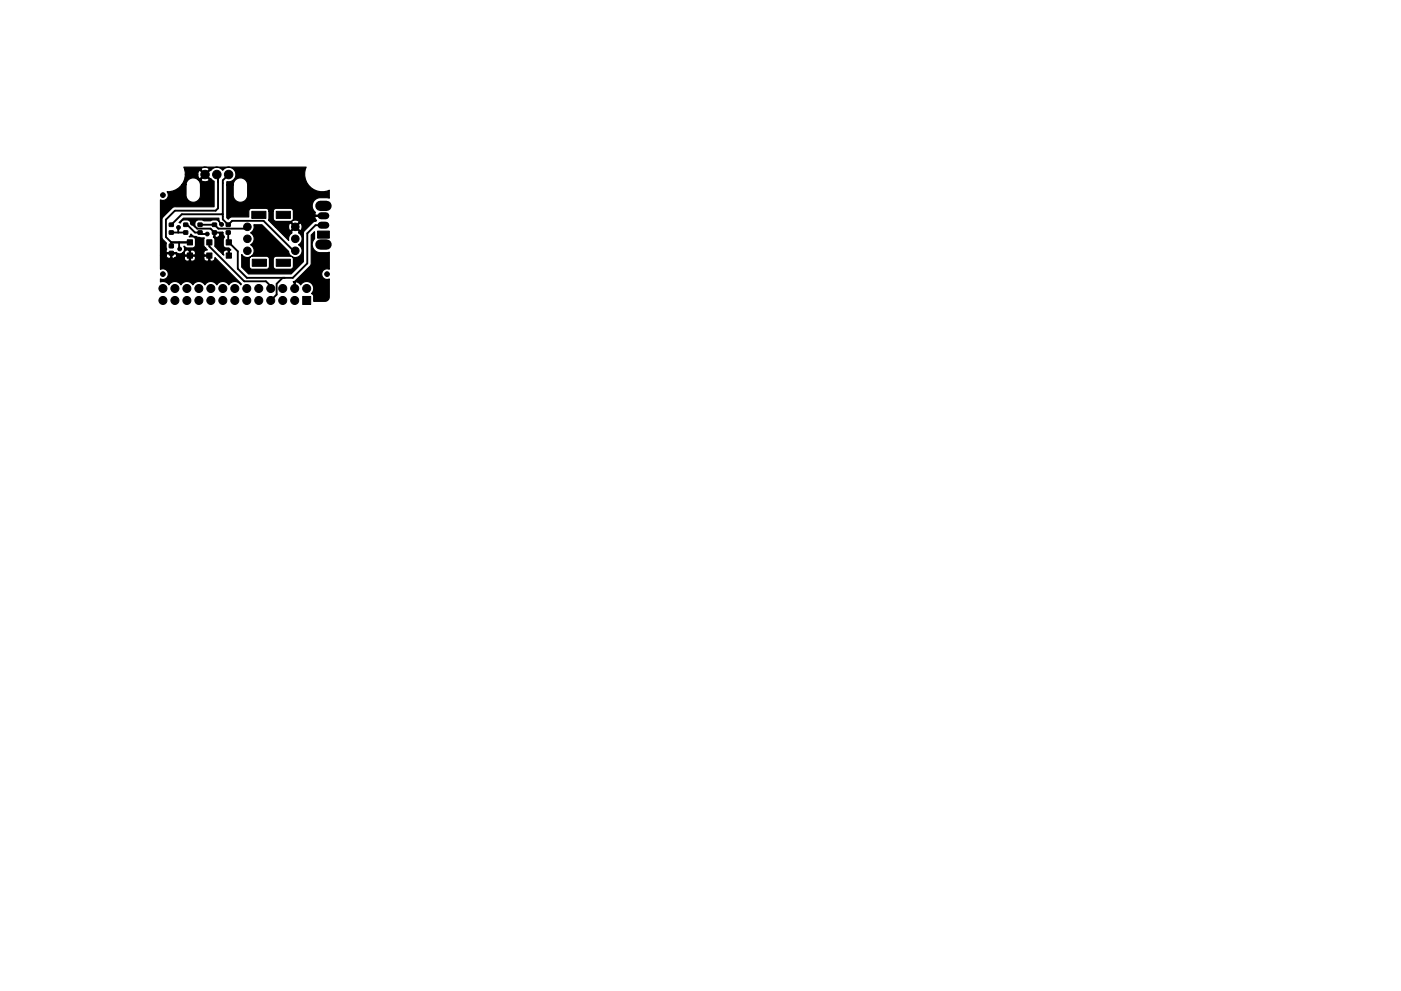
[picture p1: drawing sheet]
<svg xmlns="http://www.w3.org/2000/svg" width="297mm" height="210mm" viewBox="0 0 297 210" stroke-linecap="round" stroke-linejoin="round" font-family="sans-serif">
<g fill="#000" stroke="#000" stroke-width=".21">
<path d="M35.9 53.3h.8v.8h-.8zM35.9 51.8h.8v.8h-.8zM35.9 49h.8l.1 .7h-.9zM35.9 47.3h.8l.1 .7h-.9zM39 47.3h.8v.7h-.8zM39 49h.8v.7h-.8zM39.7 53.7h1.1v1.1h-1.1zM39.7 50.9h1.1v1.1h-1.1zM42 47.3h.8v.7h-.8zM42 49h.8v.7h-.8zM43.8 53.7h1.1v1.1h-1.1zM43.8 50.9h1.1v1.1h-1.1z"/>
<path d="M45 49h.9v.7h-.8zM45 47.3h.9v.7h-.8zM48 53.7h1.1v1.1h-1.1zM48 50.9h1.1v1.1h-1.1zM48 47.3h.8v.7h-.8zM48 49h.8v.7h-.8zM53.4 44.8h3v1.5h-3zM53.5 55h3v1.5h-3zM58.6 44.8h3v1.5h-3zM58.6 55h3v1.5h-3zM67.3 49h2.5v1.5h-2.5zM64.2 62.9h1.7v1.7h-1.7z"/>
<circle cx="43.5" cy="37" r=".9"/>
<circle cx="46" cy="37" r=".9"/>
<circle cx="48.5" cy="37" r=".9"/>
<circle cx="61.5" cy="39.9" r=".4"/>
<circle cx="34.5" cy="58.2" r=".5"/>
<circle cx="34.5" cy="41.4" r=".5"/>
<circle cx="35.1" cy="43.8" r=".4"/>
<circle cx="35.1" cy="56.6" r=".4"/>
<circle cx="37.8" cy="48.3" r=".4"/>
<circle cx="38.1" cy="52.8" r=".4"/>
<circle cx="40.8" cy="47.4" r=".4"/>
<circle cx="42.5" cy="52.8" r=".4"/>
<circle cx="43.9" cy="49.7" r=".4"/>
<circle cx="46.6" cy="52.8" r=".4"/>
<circle cx="47" cy="47.6" r=".4"/>
<circle cx="52.5" cy="50.7" r=".8"/>
<circle cx="52.5" cy="53.2" r=".8"/>
<circle cx="52.5" cy="48.1" r=".8"/>
<circle cx="56.3" cy="51.2" r=".4"/>
<circle cx="62.6" cy="50.7" r=".8"/>
<circle cx="62.6" cy="48.1" r=".8"/>
<circle cx="62.6" cy="53.2" r=".8"/>
<circle cx="69.3" cy="58.2" r=".5"/>
<circle cx="34.5" cy="61.2" r=".85"/>
<circle cx="34.5" cy="63.7" r=".85"/>
<circle cx="37.1" cy="63.7" r=".85"/>
<circle cx="37.1" cy="61.2" r=".85"/>
<circle cx="39.6" cy="63.7" r=".85"/>
<circle cx="39.6" cy="61.2" r=".85"/>
<circle cx="42.2" cy="63.7" r=".85"/>
<circle cx="42.2" cy="61.2" r=".85"/>
<circle cx="44.7" cy="63.7" r=".85"/>
<circle cx="44.7" cy="61.2" r=".85"/>
<circle cx="47.2" cy="61.2" r=".85"/>
<circle cx="47.2" cy="63.7" r=".85"/>
<circle cx="49.8" cy="61.2" r=".85"/>
<circle cx="49.8" cy="63.7" r=".85"/>
<circle cx="52.3" cy="61.2" r=".85"/>
<circle cx="52.3" cy="63.7" r=".85"/>
<circle cx="54.9" cy="61.2" r=".85"/>
<circle cx="54.9" cy="63.7" r=".85"/>
<circle cx="57.4" cy="63.7" r=".85"/>
<circle cx="57.4" cy="61.2" r=".85"/>
<circle cx="59.9" cy="61.2" r=".85"/>
<circle cx="59.9" cy="63.7" r=".85"/>
<circle cx="62.5" cy="63.7" r=".85"/>
<circle cx="62.5" cy="61.2" r=".85"/>
<circle cx="65" cy="61.2" r=".85"/>
<circle cx="68.6" cy="61.2" r=".4"/>
</g>
<path d="M68.1 47.8h1M68.1 45.8h1" fill="none" stroke="#000" stroke-width="1.5"/>
<path d="M67.9 51.9h1.3M67.9 43.7h1.3" fill="none" stroke="#000" stroke-width="2.2"/>
<g fill="none" stroke="#000" stroke-width=".4">
<path d="M46 37l.2 .3v6.9l-.5 .5h-8.6l-1.9 1.9v3.7l1.1 1.1M46 37.3l.2 .2M48.5 37l-1.3 1.3v8.2l1.2 1.2 .8-.8h6.7l6.7 6.7M36.3 51.4h4.1M36.3 49.3h3.1M36.3 51.4v.8M37.8 48.3v1M38 51.4v1.3l.1 .1M39.4 47.7h.3l1.6 1.6h1.1l.3 .4h1.2M40.8 47.4l1 1.1h2.8l.9 .8h1.7M42.4 47.7h3.1l.8 .8h6.2M44.4 51.4v.9l7.4 7.4h4.6l1 1v.5"/>
<path d="M47.2 49.3h.1M47.2 45.5h-8.7l-2.2 2.2M59.9 58.9l-1.2 1.3v2.3l-1.3 1.2M68.6 47.8h-1.7l-1.7 1.7v6.4l-3.1 3h-9.7l-2-1.9v-3.7l-2-2v-2"/>
</g>
<path d="M39 35.5h25.9l-.2 .4a3.7 3.7 0 0 0 1.1 3.8 3.7 3.7 0 0 0 4 .7v1.6l-2-.1a1.78 1.78 0 0 0-1.5 1.3 1.78 1.78 0 0 0 .6 1.9l-.2 .3 .2 .3h1.8v.2h-1.8a.57 .57 0 0 0 .2 .9l-.8 .4-1.9 2-.1 6.3-2.6 2.6h-9l-1.4-1.4v-2.7a1.43 1.43 0 0 0 1.8 .5l-.2 .4v1.6a.64 .64 0 0 0 .6 .6l3.3-.1 .3-.4v-1.6a.64 .64 0 0 0-.6-.6h-3.3a1.44 1.44 0 0 0-.1-2.5 1.44 1.44 0 0 0 0-2.5 1.44 1.44 0 0 0 .7-1.7h1.7l5.7 5.6 .1 .6 .6 .5h-3.3a.64 .64 0 0 0-.7 .6v1.6l.3 .4 3.4 .1a.64 .64 0 0 0 .6-.6v-1.6l-.3-.4a1.44 1.44 0 0 0 2-.6 1.44 1.44 0 0 0-.6-2 1.44 1.44 0 0 0 0-2.5l.1-.3-.8-.8-.8 .8 .1 .3a1.43 1.43 0 0 0-.7 1.6l-2.8-2.8h2.8a.63 .63 0 0 0 .4 .7l.8-.8h.4l.8 .8h.2l.3-.8-.3-.7-.2-.1-.8 .8h-.4l-.8-.8a.78 .78 0 0 0-.4 .9h-2.8l-1.5-1.5 .1-1.9h.9v1.7l.4 .4h3.6l-.1 .2 .8 .8 .8-.8a1.06 1.06 0 0 0-1.4-.3l.2-.3v-1.7a.64 .64 0 0 0-.6-.6h-3.2l-.3 .2-.2 .4h-.9a.64 .64 0 0 0-.6-.6h-3.1l-.4 .2-.1 .3-.1 1.3h-3.7l-.6 .5-.3-.3v-7h1.3l.1 2.5a1.54 1.54 0 0 0 1.6 1.2 1.54 1.54 0 0 0 1.4-1.4v-2.5a1.54 1.54 0 0 0-1.6-1.3 1.54 1.54 0 0 0-1.5 1.5h-1.3v-.6a1.57 1.57 0 0 0 1.8-2 1.57 1.57 0 0 0-2.7-.5 1.53 1.53 0 0 0-2.5 .1l-.2-.1-.8 .9 .8 .9h.2l.7 .6v5.4h-8.5l-.4 .2-2.1 2.2v4.1l.9 1.2-.1 .8 .2 .5-.2 .5 .2 .2 1.9-.1a1.02 1.02 0 0 0 1.4 .2h.4l.1 .4h.9v-.9h.3v.9h.9a.64 .64 0 0 0 0-.9 .64 .64 0 0 0-.9 0l-.4-.2a.7 .7 0 0 0-.9 .7l-.3-.1a1.03 1.03 0 0 0 .2-1.3l.6 .3h1.2a.64 .64 0 0 0 .6-.6l-.1-1.5-.4-.2-.8-.1 .4-.6 .7 .6 2.1 .3-.1 1.6 .8 .9a.65 .65 0 0 0-.7 .4 .65 .65 0 0 0 .1 .7h1.1v1.2a.65 .65 0 0 0 .8 0 .65 .65 0 0 0 .3-.6l5.6 5.5-.1 .2a1.48 1.48 0 0 0-2.6 0 1.48 1.48 0 0 0-2.5 0 1.48 1.48 0 0 0-2.6 0 1.48 1.48 0 0 0-2.5 0 1.48 1.48 0 0 0-2.5 0 1.48 1.48 0 0 0-2.6 0 1.47 1.47 0 0 0-1.8-.6v-.6l.2 .1a1.14 1.14 0 0 0 1.5-1.2 1.14 1.14 0 0 0-1.7-1v-2.9h1.2a.6 .6 0 0 0 .3 .5 .6 .6 0 0 0 .7 0v-.8h.2v.8l.2 .1h2.5a.64 .64 0 0 0 .3 .6 .64 .64 0 0 0 .7-.1v-.9h.3v.9l.1 .1a.7 .7 0 0 0 .9-.6h1.8v.1a.64 .64 0 0 0 1.1 .4v-.9h-.9l-.2 .4h-1.8l-.1-.4h-2.1l-.1 .4h-2.1a.57 .57 0 0 0 .3-.9h-1.9l-.2 .3h-1.2v-11.8l.2 .1a1.14 1.14 0 0 0 1.3-.5 1.14 1.14 0 0 0-.1-1.3 3.6 3.6 0 0 0 3.1-1.5h.9v2.3a1.54 1.54 0 0 0 1.6 1.4 1.54 1.54 0 0 0 1.5-1.4v-2.5l-.6-.9h.7l.1 .2 .8 .3 .8-.3 .1-.2-.9-.9-.9 .9h-.7a1.53 1.53 0 0 0-1.6-.2 1.53 1.53 0 0 0-.9 1.3h-.9l.6-1.2 .2-.9h2.6a.72 .72 0 0 0 .5 .8l.9-.9-.9-.9a.85 .85 0 0 0-.5 1h-2.6l-.1-1.1h3.4l.9 .9 .9-.9a1.06 1.06 0 0 0-1.8 0h-3.4zM45.3 49.2h.3v1a.56 .56 0 0 0 .8 0 .56 .56 0 0 0 0-.7l.9-.2v.4a.82 .82 0 0 1 0 1.2v1.1a.64 .64 0 0 0 .7 .6h.5l.4 .4-.3 .2v1.2h-.2v-1.2a.64 .64 0 0 0-.9 0 .64 .64 0 0 0 0 .9l-2-1.9 .1-1.4-.4-.5zM38.9 46.3h7.5l.1 .7 .7 .7-.6-.1a.85 .85 0 0 0-.9-1l-.7 .1-.3 .1h-1.5l-.3-.1-.8-.1a1.02 1.02 0 0 0-.7 1.6l-1.2-1.3-.4-.2h-1l-.5 .6-.3-.1zM66 49.9l.7-.7v1.3a1.82 1.82 0 0 0-.4 1.9 1.82 1.82 0 0 0 1.5 1.2l2-.1v3.6a1.14 1.14 0 0 0-1.6 1.1 1.14 1.14 0 0 0 1.6 1v3.7a.93 .93 0 0 1-1 1h-2.3v-1.1l-.5-.5a1.49 1.49 0 0 0 0-2.3 1.49 1.49 0 0 0-2.3 .4l-.2-.3a.67 .67 0 0 0-.9-.2v1.4l-.2 .1v-1.5l-.2-.1 .5-.3 3.2-3.3z" fill="#000" stroke="#000" stroke-width=".25"/>
</svg>
